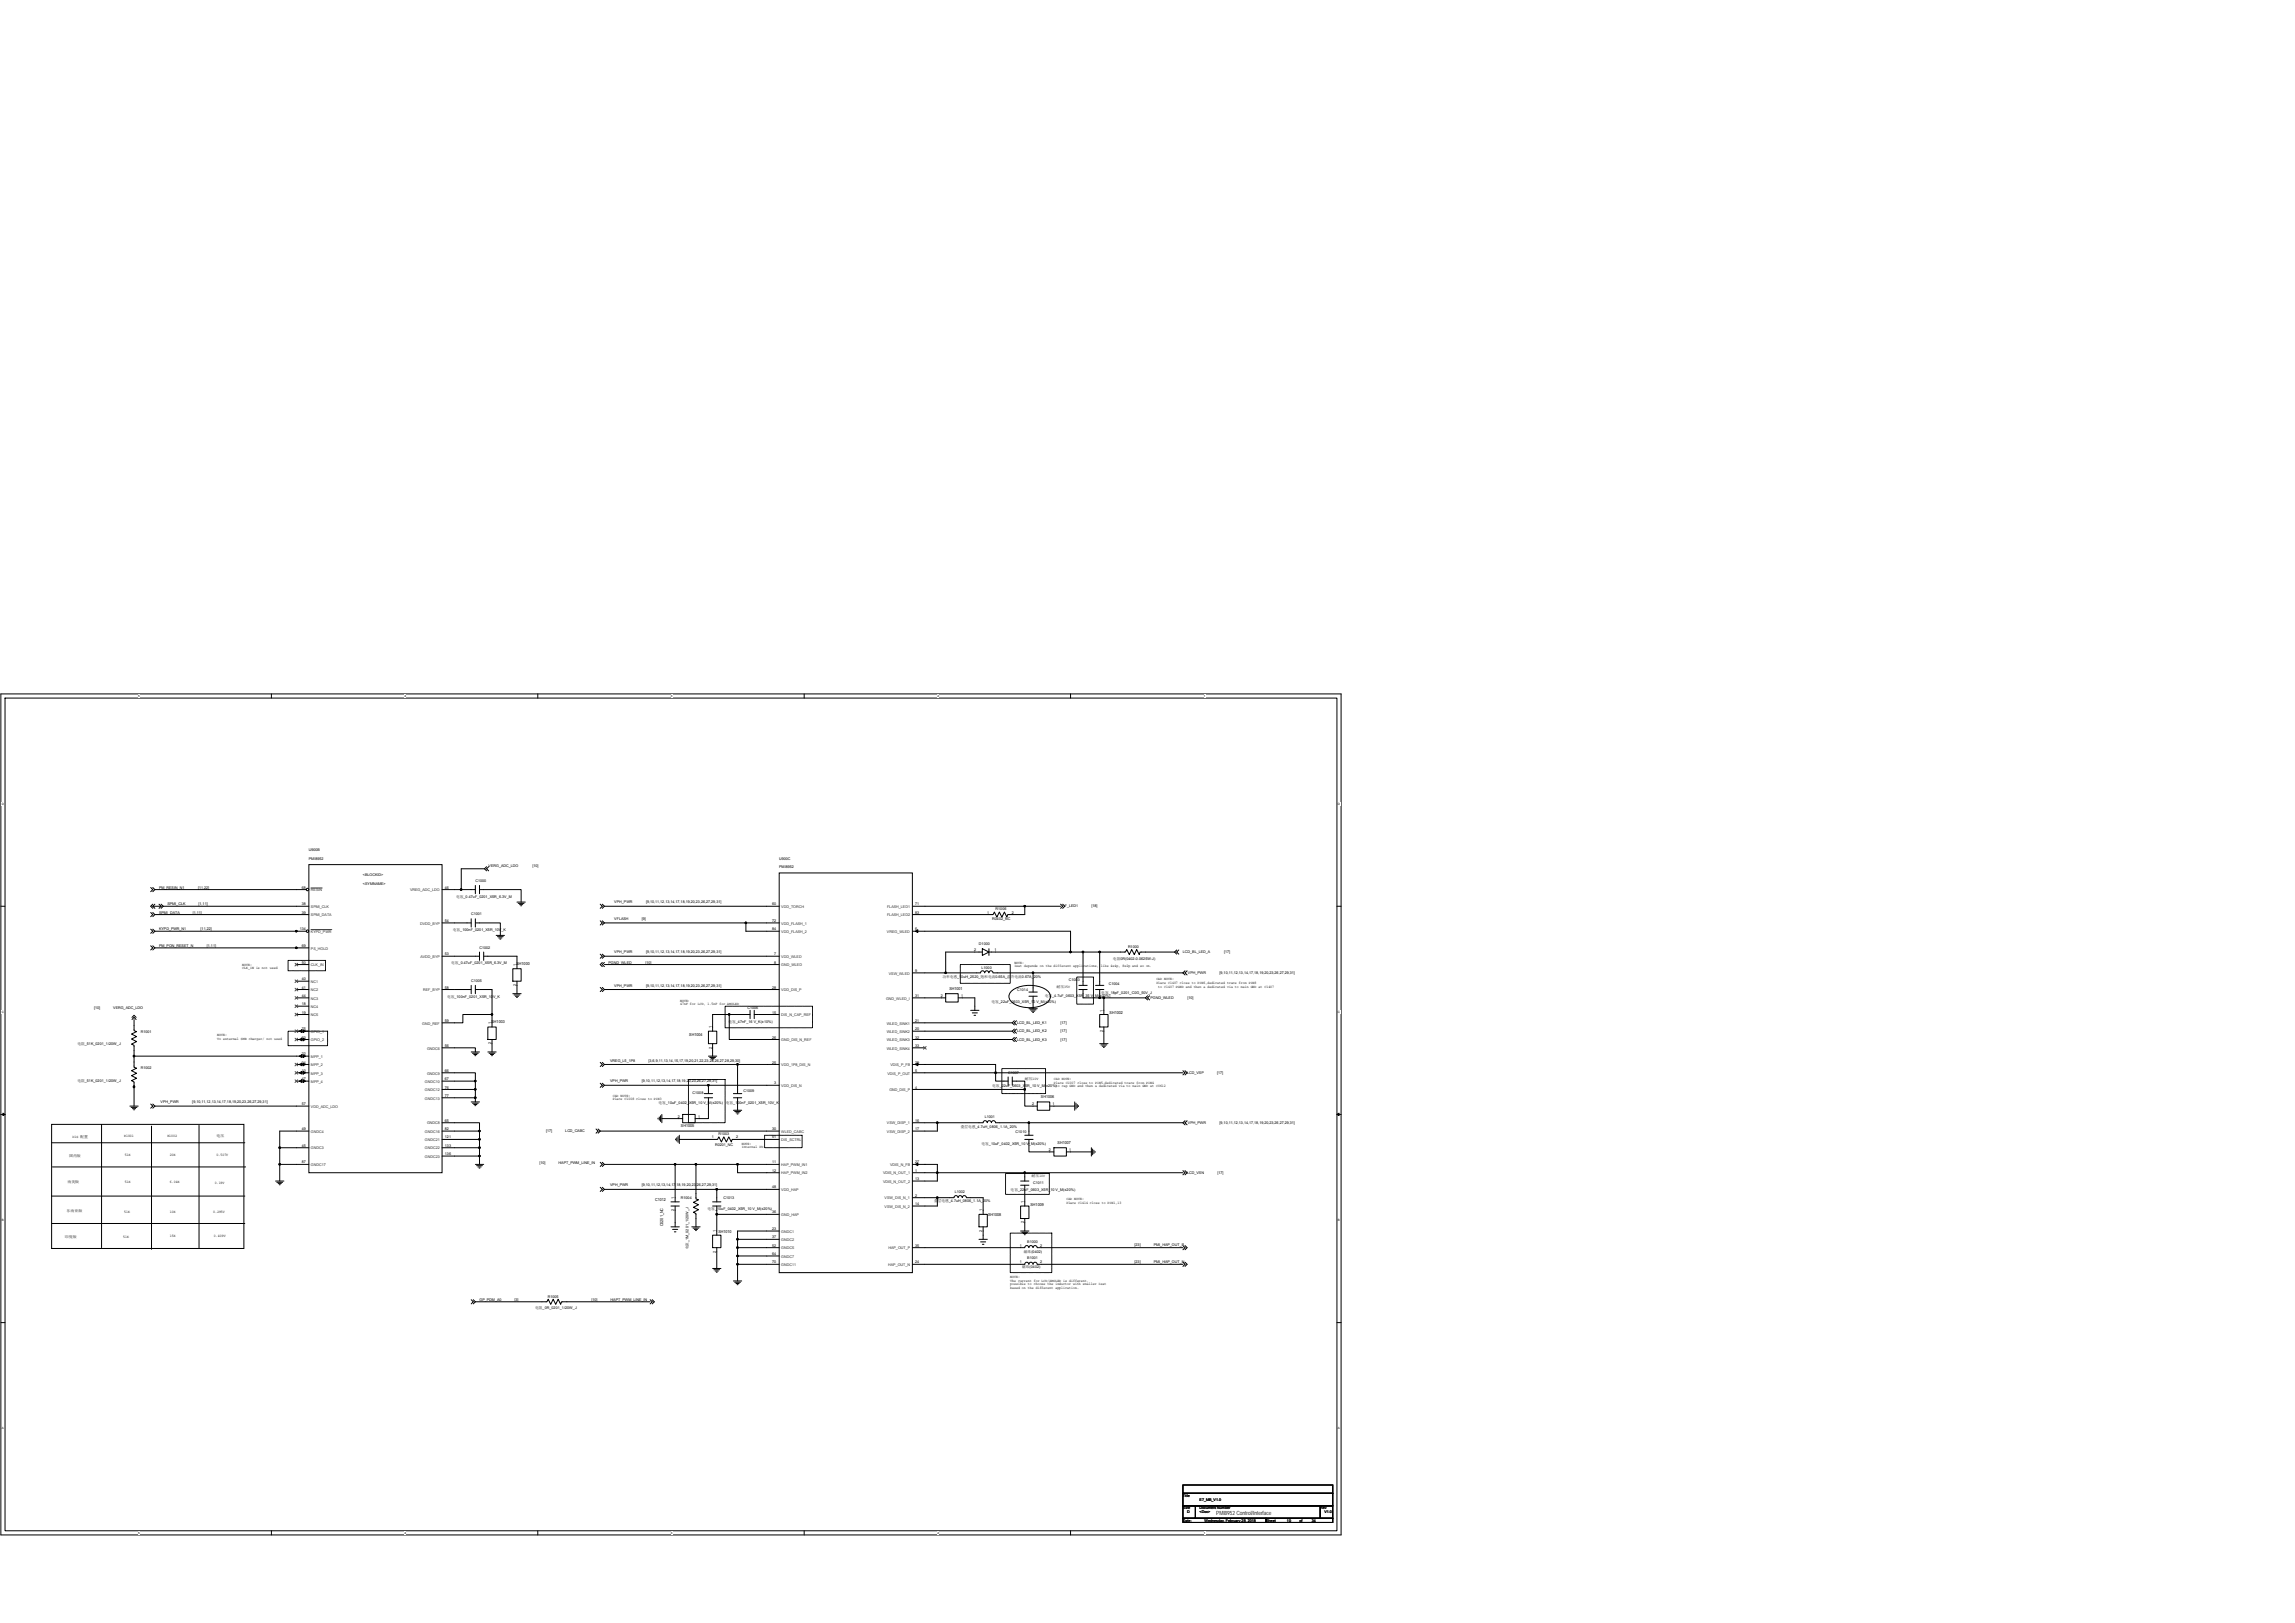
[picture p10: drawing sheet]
<svg xmlns="http://www.w3.org/2000/svg" width="420mm" height="297mm" viewBox="0 0 420 297" stroke-linecap="round" stroke-linejoin="round" font-family="sans-serif">
<defs><g id="words">
<text font-size="1.1" x="222.7" y="277.3">PMI8952 Control/Interface</text>
<g font-size=".7">
<text x="56.5" y="155.8">U900B</text>
<text x="56.5" y="157.3">PMI8952</text>
<text x="66.5" y="161.9">&lt;SYMNAME&gt;</text>
<text x="66.5" y="160.4">&lt;BLOCKID&gt;</text>
<text x="87" y="161.4">C1000</text>
<text x="89.5" y="158.7">VERG_ADC_LDO</text>
<text x="97.5" y="158.7">[10]</text>
<text x="142.7" y="157.3">U900C</text>
<text x="142.7" y="158.9">PMI8952</text>
<text x="29.1" y="162.7">PM_RESIN_N1</text>
<text x="29.1" y="167.2">SPMI_DATA</text>
<text x="30.6" y="165.7">SPMI_CLK</text>
<text x="35.3" y="167.2">[1,11]</text>
<text x="36.3" y="162.7">[11,22]</text>
<text x="36.4" y="165.7">[1,11]</text>
<text x="55.3" y="162.6">68</text>
<text x="55.3" y="167.2">39</text>
<text x="55.3" y="165.7">38</text>
<text x="81.5" y="162.6">46</text>
<text x="83.5" y="164.3">电容_0.47uF_0201_X5R_6.3V_M</text>
<text x="86.3" y="167.5">C1001</text>
<text x="112.5" y="165.3">VPH_PWR</text>
<text x="118.3" y="165.3">[9,10,11,12,13,14,17,18,19,20,23,26,27,29,31]</text>
<text x="141.4" y="165.7">60</text>
<text x="167.6" y="167.2">83</text>
<text x="167.6" y="165.7">71</text>
<text x="180.8" y="167.2">1</text>
<text x="182.3" y="166.5">R1006</text>
<text x="185.2" y="167.2">2</text>
<text x="194.9" y="166">F_LED1</text>
<text x="199.8" y="166">[18]</text>
<text x="29.1" y="173.3">PM_PON_RESET_N</text>
<text x="29.1" y="170.3">KYPD_PWR_N1</text>
<text x="36.7" y="170.3">[11,22]</text>
<text x="37.9" y="173.3">[1,11]</text>
<text x="54.9" y="170.3">134</text>
<text x="55.3" y="173.3">69</text>
<text x="81.5" y="168.7">54</text>
<text x="82.9" y="170.4">电容_100nF_0201_X5R_10V_K</text>
<text x="87.8" y="173.6">C1002</text>
<text x="112.5" y="168.4">VFLASH</text>
<text x="117.5" y="168.4">[9]</text>
<text x="141.4" y="170.3">84</text>
<text x="141.4" y="168.7">72</text>
<text x="167.6" y="170.3">6</text>
<text x="179.2" y="172.9">D1000</text>
<text x="181.7" y="168.5">R0402_NC</text>
<text x="206.5" y="173.5">R1000</text>
<text x="44.4" y="176.7">NOTE:</text>
<text x="44.4" y="177.4">CLK_IN is not used</text>
<text x="55.3" y="179.4">40</text>
<text x="55.3" y="176.4">50</text>
<text x="81.5" y="174.8">53</text>
<text x="82.6" y="176.4">电容_0.47uF_0201_X5R_6.3V_M</text>
<text x="86.3" y="179.7">C1005</text>
<text x="94.5" y="176.8" transform="rotate(-90 94.5 176.8)">1</text>
<text x="94.6" y="176.6">SH1000</text>
<text x="111.4" y="176.4">PGND_WLED</text>
<text x="112.5" y="174.5">VPH_PWR</text>
<text x="118.2" y="176.4">[10]</text>
<text x="118.3" y="174.5">[9,10,11,12,13,14,17,18,19,20,23,26,27,29,31]</text>
<text x="141.7" y="176.4">8</text>
<text x="141.7" y="174.8">7</text>
<text x="167.6" y="177.9">9</text>
<text x="172.5" y="179">功率电感_10uH_2520_饱和电流0.65A_温升电流0.67A_20%</text>
<text x="178.3" y="174.1">2</text>
<text x="179.7" y="177.3">L1000</text>
<text x="182" y="174.1">1</text>
<text x="185.7" y="176.3">NOTE:</text>
<text x="185.7" y="177">Isat depends on the different applications, like 4s4p, 8s2p and so on.</text>
<text x="195.7" y="179.6">C1003</text>
<text x="203.8" y="175.6">电阻0R(0402-0.0625W-J)</text>
<text x="211.7" y="179.4">CAD NOTE:</text>
<text x="216.6" y="174.4">LCD_BL_LED_A</text>
<text x="217.5" y="178.3">VPH_PWR</text>
<text x="223.3" y="178.3">[9,10,11,12,13,14,17,18,19,20,23,26,27,29,31]</text>
<text x="224.1" y="174.4">[17]</text>
<text x="17.2" y="184.6">[10]</text>
<text x="20.7" y="184.6">VERG_ADC_LDO</text>
<text x="55.3" y="185.5">19</text>
<text x="55.3" y="184">18</text>
<text x="55.3" y="182.5">44</text>
<text x="55.3" y="180.9">41</text>
<text x="81.5" y="180.9">58</text>
<text x="81.8" y="182.6">电容_100nF_0201_X5R_10V_K</text>
<text x="94.5" y="180.5" transform="rotate(-90 94.5 180.5)">2</text>
<text x="112.5" y="180.6">VPH_PWR</text>
<text x="118.3" y="180.6">[9,10,11,12,13,14,17,18,19,20,23,26,27,29,31]</text>
<text x="124.5" y="183.3">NOTE:</text>
<text x="124.5" y="184">47nF for LCD, 1.5nF for AMOLED</text>
<text x="136.9" y="184.6">C1006</text>
<text x="141.4" y="185.5">15</text>
<text x="141.4" y="180.9">28</text>
<text x="167.6" y="182.5">31</text>
<text x="172.2" y="182.5">2</text>
<text x="173.8" y="181.2">SH1001</text>
<text x="175.9" y="182.5">1</text>
<text x="181.5" y="183.5">电容_22uF_0603_X5R_10 V_M(±20%)</text>
<text x="186.2" y="181.4">C1014</text>
<text x="191.3" y="182.5">电容_4.7uF_0603_X5R_35 V_M(±20%)</text>
<text x="193.4" y="180.8">耐压35V</text>
<text x="201.6" y="181.9">电容_18pF_0201_C0G_50V_J</text>
<text x="201.9" y="185.1" transform="rotate(-90 201.9 185.1)">1</text>
<text x="203" y="180.2">C1004</text>
<text x="203.1" y="185.6">SH1002</text>
<text x="210.6" y="182.9">PGND_WLED</text>
<text x="211.7" y="180.1">Place C1407 close to PIN6,dedicated trace from PIN8</text>
<text x="212.1" y="180.7">to C1407 PGND and then a dedicated via to main GND at C1407</text>
<text x="217.4" y="182.9">[10]</text>
<text x="14.2" y="191.3">电阻_51K_0201_1/20W_J</text>
<text x="25.8" y="189">R1001</text>
<text x="39.8" y="189.7">NOTE:</text>
<text x="39.8" y="190.4">To external SMB charger/ not used</text>
<text x="55.3" y="190.1">63</text>
<text x="55.3" y="188.6">75</text>
<text x="81.5" y="187">59</text>
<text x="81.5" y="191.6">56</text>
<text x="89.9" y="191.2" transform="rotate(-90 89.9 191.2)">2</text>
<text x="89.9" y="187.4" transform="rotate(-90 89.9 187.4)">1</text>
<text x="90" y="187.3">SH1003</text>
<text x="126.2" y="189.7">SH1004</text>
<text x="130.3" y="191.9" transform="rotate(-90 130.3 191.9)">2</text>
<text x="130.3" y="188.2" transform="rotate(-90 130.3 188.2)">1</text>
<text x="133.4" y="187.2">电容_47nF_16 V_K(±10%)</text>
<text x="141.4" y="190.1">26</text>
<text x="167.6" y="191.6">33</text>
<text x="167.6" y="190.1">32</text>
<text x="167.6" y="188.6">20</text>
<text x="167.6" y="187">21</text>
<text x="186.2" y="187.4">LCD_BL_LED_K1</text>
<text x="186.2" y="189">LCD_BL_LED_K2</text>
<text x="186.2" y="190.5">LCD_BL_LED_K3</text>
<text x="194.2" y="187.4">[17]</text>
<text x="194.2" y="189">[17]</text>
<text x="194.2" y="190.5">[17]</text>
<text x="201.9" y="188.9" transform="rotate(-90 201.9 188.9)">2</text>
<text x="25.8" y="195.7">R1002</text>
<text x="55.3" y="197.7">47</text>
<text x="55.3" y="196.2">10</text>
<text x="55.3" y="193.1">22</text>
<text x="55.3" y="194.6">34</text>
<text x="81.5" y="197.7">67</text>
<text x="81.5" y="196.2">66</text>
<text x="111.7" y="194.3">VREG_L5_1P8</text>
<text x="118.7" y="194.3">[3,6,9,11,13,14,15,17,19,20,21,22,23,24,26,27,28,29,30]</text>
<text x="141.4" y="194.6">25</text>
<text x="167.6" y="196.2">5</text>
<text x="167.6" y="194.6">29</text>
<text x="184.6" y="196.5">C1007</text>
<text x="187.6" y="197.7">耐压10V</text>
<text x="192.9" y="197.7">CAD NOTE:</text>
<text x="217.3" y="196.5">LCD_VSP</text>
<text x="222.8" y="196.5">[17]</text>
<text x="14.2" y="198">电阻_51K_0201_1/20W_J</text>
<text x="29.4" y="201.9">VPH_PWR</text>
<text x="35.2" y="201.9">[9,10,11,12,13,14,17,18,19,20,23,26,27,29,31]</text>
<text x="55.3" y="202.3">57</text>
<text x="81.5" y="200.7">77</text>
<text x="81.5" y="199.2">76</text>
<text x="111.7" y="198.1">VPH_PWR</text>
<text x="112.2" y="200.7">CAD NOTE:</text>
<text x="112.2" y="201.4">Place C1008 close to PIN3</text>
<text x="117.5" y="198.1">[9,10,11,12,13,14,17,18,19,20,23,26,27,29,31]</text>
<text x="120.6" y="202">电容_10uF_0402_X5R_10 V_M(±20%)</text>
<text x="126.8" y="200.2">C1008</text>
<text x="132.9" y="202">电容_100nF_0201_X5R_10V_K</text>
<text x="136.1" y="199.9">C1009</text>
<text x="141.7" y="198.5">3</text>
<text x="167.6" y="199.2">4</text>
<text x="181.7" y="198.9">电容_22uF_0603_X5R_10 V_M(±20%)to cap GND and then a dedicated via to main GND at C0612</text>
<text x="189" y="202.3">2</text>
<text x="190.6" y="201">SH1006</text>
<text x="192.7" y="202.3">1</text>
<text x="192.9" y="198.4">Place C1007 close to PIN5,dedicated trace from PIN4</text>
<text x="13.3" y="208.3">D1S 配置</text>
<text x="22.7" y="208">R1001</text>
<text x="30.6" y="208">R1002</text>
<text x="39.6" y="208">电压</text>
<text x="55.3" y="209.9">45</text>
<text x="55.3" y="206.8">49</text>
<text x="81.5" y="209.9">133</text>
<text x="81.5" y="208.4">121</text>
<text x="81.5" y="206.8">82</text>
<text x="81.5" y="205.3">65</text>
<text x="100" y="207.2">[17]</text>
<text x="103.5" y="207.2">LCD_CABC</text>
<text x="124.1" y="204.6">2</text>
<text x="124.7" y="206.3">SH1005</text>
<text x="127.8" y="204.6">1</text>
<text x="130.3" y="208.4">1</text>
<text x="130.9" y="209.8">R0201_NC</text>
<text x="131.5" y="207.8">R1003</text>
<text x="134.8" y="208.4">2</text>
<text x="135.8" y="209.5">NOTE:</text>
<text x="141.4" y="208.4">51</text>
<text x="141.4" y="206.8">30</text>
<text x="167.6" y="206.8">17</text>
<text x="167.6" y="205.3">16</text>
<text x="175.9" y="206.4">叠层电感_4.7uH_0806_1.1A_20%</text>
<text x="179.7" y="209.6">电容_10uF_0402_X5R_10 V_M(±20%)</text>
<text x="180.3" y="204.6">L1001</text>
<text x="185.9" y="207.3">C1010</text>
<text x="193.6" y="209.4">SH1007</text>
<text x="217.5" y="205.7">VPH_PWR</text>
<text x="223.3" y="205.7">[9,10,11,12,13,14,17,18,19,20,23,26,27,29,31]</text>
<text x="12.6" y="211.7">国内版</text>
<text x="22.9" y="211.5">51K</text>
<text x="31.1" y="211.5">20K</text>
<text x="39.6" y="211.5">0.507V</text>
<text x="55.3" y="212.9">87</text>
<text x="81.5" y="211.4">136</text>
<text x="98.8" y="213">[10]</text>
<text x="102.3" y="213">HAPT_PWM_LINE_IN</text>
<text x="135.8" y="210.2">Internal PD</text>
<text x="141.4" y="214.5">12</text>
<text x="141.4" y="212.9">11</text>
<text x="167.6" y="216">13</text>
<text x="167.6" y="214.5">1</text>
<text x="167.6" y="212.9">27</text>
<text x="188.8" y="215.5">耐压10V</text>
<text x="192" y="210.7">2</text>
<text x="195.8" y="210.7">1</text>
<text x="217.3" y="214.8">LCD_VSN</text>
<text x="222.9" y="214.8">[17]</text>
<text x="12.2" y="221.8">东南亚版</text>
<text x="12.4" y="216.4">南美版</text>
<text x="22.7" y="221.9">51K</text>
<text x="22.9" y="216.6">51K</text>
<text x="31.1" y="216.6">6.04K</text>
<text x="31.1" y="221.9">10K</text>
<text x="39.3" y="216.7">0.19V</text>
<text x="111.7" y="217.1">VPH_PWR</text>
<text x="117.5" y="217.1">[9,10,11,12,13,14,17,18,19,20,23,26,27,29,31]</text>
<text x="119.9" y="219.9">C1012</text>
<text x="123.4" y="221.6" transform="rotate(-90 123.4 221.6)">2</text>
<text x="123.4" y="219.4" transform="rotate(-90 123.4 219.4)">1</text>
<text x="124.7" y="219.4">R1004</text>
<text x="129.5" y="221.5">电容_10uF_0402_X5R_10 V_M(±20%)</text>
<text x="132.4" y="219.4">C1013</text>
<text x="141.4" y="217.5">48</text>
<text x="167.6" y="220.6">14</text>
<text x="167.6" y="219">2</text>
<text x="171" y="220">叠层电感_4.7uH_0806_1.1A_20%</text>
<text x="174.8" y="218.3">L1002</text>
<text x="179.8" y="221.7" transform="rotate(-90 179.8 221.7)">1</text>
<text x="185" y="218">电容_22uF_0603_X5R_10 V_M(±20%)</text>
<text x="187.4" y="220.2" transform="rotate(-90 187.4 220.2)">1</text>
<text x="188.7" y="220.8">SH1009</text>
<text x="189.1" y="216.6">C1011</text>
<text x="195.2" y="219.6">CAD NOTE:</text>
<text x="195.2" y="220.3">Place C1414 close to PIN1,13</text>
<text x="11.9" y="226.6">印度版</text>
<text x="22.6" y="226.6">51K</text>
<text x="31.1" y="226.5">15K</text>
<text x="39" y="222.1">0.295V</text>
<text x="39.2" y="226.5">0.409V</text>
<text x="121.4" y="224.5" transform="rotate(-90 121.4 224.5)">C0201_NC</text>
<text x="131.1" y="225.5" transform="rotate(-90 131.1 225.5)">1</text>
<text x="131.5" y="225.7">SH1010</text>
<text x="141.4" y="225.1">23</text>
<text x="141.4" y="222.1">36</text>
<text x="141.4" y="226.7">37</text>
<text x="179.8" y="225.4" transform="rotate(-90 179.8 225.4)">2</text>
<text x="180.9" y="222.5">SH1008</text>
<text x="187.4" y="223.9" transform="rotate(-90 187.4 223.9)">2</text>
<text x="188.1" y="227.4">B1000</text>
<text x="126.1" y="228.6" transform="rotate(-90 126.1 228.6)">电阻_1M_0201_1/20W_J</text>
<text x="131.1" y="229.3" transform="rotate(-90 131.1 229.3)">2</text>
<text x="141.4" y="228.2">52</text>
<text x="141.4" y="229.7">64</text>
<text x="141.4" y="231.2">70</text>
<text x="167.6" y="231.2">24</text>
<text x="167.6" y="228.2">35</text>
<text x="184.9" y="233.9">NOTE:</text>
<text x="186.7" y="231.2">1</text>
<text x="186.7" y="228.2">1</text>
<text x="187.1" y="232.2">磁珠(0402)</text>
<text x="187.5" y="229.3">磁珠(0402)</text>
<text x="188.1" y="230.5">B1001</text>
<text x="190.4" y="231.2">2</text>
<text x="190.4" y="228.2">2</text>
<text x="207.7" y="231.2">[23]</text>
<text x="207.7" y="228.1">[23]</text>
<text x="211.2" y="231.2">PMI_HAP_OUT_N</text>
<text x="211.2" y="228.1">PMI_HAP_OUT_P</text>
<text x="87.8" y="238.1">GP_PDM_A0</text>
<text x="94.2" y="238.1">[3]</text>
<text x="98" y="239.5">电阻_0R_0201_1/20W_J</text>
<text x="100.3" y="237.5">R1005</text>
<text x="108.3" y="238">[10]</text>
<text x="111.8" y="238">HAPT_PWM_LINE_IN</text>
<text x="184.9" y="234.5">The current for LCD/AMOLED is different,</text>
<text x="184.9" y="235.2">possible to choose the inductor with smaller Isat</text>
<text x="184.9" y="235.9">based on the different application.</text>
<text x="216.6" y="273.9">Title</text>
<text x="219.6" y="274.7">E7_MB_V1.0</text>
<text x="216.6" y="276.2">Size</text>
<text x="216.6" y="278.5">Date:</text>
<text x="217.3" y="277">D</text>
<text x="219.6" y="276.2">Document Number</text>
<text x="219.6" y="277">&lt;Doc&gt;</text>
<text x="220.5" y="278.5">Wednesday, February 28, 2018</text>
<text x="231.8" y="278.5">Sheet</text>
<text x="235.6" y="278.5">10</text>
<text x="237.9" y="278.5">of</text>
<text x="240.2" y="278.5">34</text>
<text x="241.7" y="276.2">Rev</text>
<text x="242.5" y="277">V1.0</text>
</g>
<g font-size=".7" fill="#333">
<text x="56.9" y="167.7">SPMI_DATA</text>
<text x="56.9" y="166.2">SPMI_CLK</text>
<text x="56.9" y="163.1">RESIN</text>
<text x="75.1" y="163.1">VREG_ADC_LDO</text>
<text x="143" y="166.2">VDD_TORCH</text>
<text x="162.4" y="167.7">FLASH_LED2</text>
<text x="162.4" y="166.2">FLASH_LED1</text>
<text x="56.9" y="173.8">PS_HOLD</text>
<text x="56.9" y="170.8">KYPD_PWR</text>
<text x="76.9" y="169.2">DVDD_BYP</text>
<text x="143" y="170.8">VDD_FLASH_2</text>
<text x="143" y="169.2">VDD_FLASH_1</text>
<text x="162.4" y="170.8">VREG_WLED</text>
<text x="56.9" y="179.9">NC1</text>
<text x="56.9" y="176.8">CLK_IN</text>
<text x="77" y="175.3">AVDD_BYP</text>
<text x="143" y="176.8">GND_WLED</text>
<text x="143" y="175.3">VDD_WLED</text>
<text x="162.7" y="178.4">VSW_WLED</text>
<text x="56.9" y="186">NC5</text>
<text x="56.9" y="184.5">NC4</text>
<text x="56.9" y="182.9">NC3</text>
<text x="56.9" y="181.4">NC2</text>
<text x="77.5" y="181.4">REF_BYP</text>
<text x="143" y="186">DIS_N_CAP_REF</text>
<text x="143" y="181.4">VDD_DIS_P</text>
<text x="162.2" y="182.9">GND_WLED_I</text>
<text x="56.9" y="190.6">GPIO_2</text>
<text x="56.9" y="189">GPIO_1</text>
<text x="77.3" y="187.5">GND_REF</text>
<text x="143" y="190.6">GND_DIS_N_REF</text>
<text x="162.3" y="190.6">WLED_SINK3</text>
<text x="162.3" y="189">WLED_SINK2</text>
<text x="162.3" y="187.5">WLED_SINK1</text>
<text x="56.9" y="196.7">MPP_3</text>
<text x="56.9" y="193.6">MPP_1</text>
<text x="56.9" y="195.1">MPP_2</text>
<text x="78.2" y="192.1">GNDC6</text>
<text x="78.2" y="196.7">GNDC9</text>
<text x="143" y="195.1">VDD_1P8_DIS_N</text>
<text x="162.3" y="192.1">WLED_SINK4</text>
<text x="162.5" y="196.7">VDIS_P_OUT</text>
<text x="163" y="195.1">VDIS_P_FB</text>
<text x="56.9" y="202.8">VDD_ADC_LDO</text>
<text x="56.9" y="198.2">MPP_4</text>
<text x="77.8" y="201.2">GNDC13</text>
<text x="77.8" y="199.7">GNDC12</text>
<text x="77.8" y="198.2">GNDC10</text>
<text x="143" y="198.9">VDD_DIS_N</text>
<text x="162.8" y="199.7">GND_DIS_P</text>
<text x="56.9" y="207.3">GNDC4</text>
<text x="77.8" y="208.9">GNDC21</text>
<text x="77.8" y="207.3">GNDC16</text>
<text x="78.2" y="205.8">GNDC8</text>
<text x="143" y="208.9">DIS_SCTRL</text>
<text x="143" y="207.3">WLED_CABC</text>
<text x="162.4" y="207.3">VSW_DISP_2</text>
<text x="162.4" y="205.8">VSW_DISP_1</text>
<text x="56.9" y="213.4">GNDC17</text>
<text x="56.9" y="210.4">GNDC3</text>
<text x="77.8" y="211.9">GNDC23</text>
<text x="77.8" y="210.4">GNDC22</text>
<text x="143" y="214.9">HAP_PWM_IN2</text>
<text x="143" y="213.4">HAP_PWM_IN1</text>
<text x="161.7" y="214.9">VDIS_N_OUT_1</text>
<text x="163" y="213.4">VDIS_N_FB</text>
<text x="143" y="218">VDD_HAP</text>
<text x="161.7" y="216.5">VDIS_N_OUT_2</text>
<text x="162" y="221">VSW_DIS_N_2</text>
<text x="162" y="219.5">VSW_DIS_N_1</text>
<text x="143" y="225.6">GNDC1</text>
<text x="143" y="222.6">GND_HAP</text>
<text x="143" y="227.1">GNDC2</text>
<text x="143" y="228.7">GNDC5</text>
<text x="143" y="230.2">GNDC7</text>
<text x="143" y="231.7">GNDC11</text>
<text x="162.6" y="231.7">HAP_OUT_N</text>
<text x="162.7" y="228.7">HAP_OUT_P</text>
</g>
<g font-size=".5">
<text x="25.3" y="127.6">5</text>
<text x="74.1" y="127.6">4</text>
<text x="122.8" y="127.6">3</text>
<text x="171.6" y="127.6">2</text>
<text x="220.4" y="127.6">1</text>
<text x=".3" y="147.3">D</text>
<text x="245" y="147.3">D</text>
<text x=".3" y="185.4">C</text>
<text x="245" y="185.4">C</text>
<text x=".3" y="223.5">B</text>
<text x="245" y="223.5">B</text>
<text x=".3" y="261.6">A</text>
<text x="245" y="261.6">A</text>
<text x="25.3" y="280.7">5</text>
<text x="74.1" y="280.7">4</text>
<text x="122.8" y="280.7">3</text>
<text x="171.6" y="280.7">2</text>
<text x="220.4" y="280.7">1</text>
</g>
</g></defs>
<path d="M.2 127h245.3v153.9h-245.3zM.9 127.8h243.9v152.4h-243.9z" fill="none" stroke="#000" stroke-width=".18"/>
<g fill="#fff">
<path d="M25.3 127.1h.3v.6h-.3z"/>
<path d="M25.3 280.2h.3v.6h-.3z"/>
</g>
<path d="M49.7 127v.8M49.7 280.2v.7" fill="none" stroke="#000" stroke-width=".18"/>
<g fill="#fff">
<path d="M74.1 127.1h.3v.6h-.3z"/>
<path d="M74.1 280.2h.3v.6h-.3z"/>
</g>
<path d="M98.5 127v.8M98.5 280.2v.7" fill="none" stroke="#000" stroke-width=".18"/>
<g fill="#fff">
<path d="M122.8 127.1h.3v.6h-.3z"/>
<path d="M122.8 280.2h.3v.6h-.3z"/>
</g>
<path d="M147.2 127v.8M147.2 280.2v.7" fill="none" stroke="#000" stroke-width=".18"/>
<g fill="#fff">
<path d="M171.6 127.1h.3v.6h-.3z"/>
<path d="M171.6 280.2h.3v.6h-.3z"/>
</g>
<path d="M196 127v.8M196 280.2v.7" fill="none" stroke="#000" stroke-width=".18"/>
<g fill="#fff">
<path d="M220.4 127.1h.3v.6h-.3z"/>
<path d="M220.4 280.2h.3v.6h-.3z"/>
<path d="M.3 146.8h.4v.6h-.4z"/>
<path d="M245 146.8h.3v.6h-.3z"/>
<path d="M.3 184.9h.4v.6h-.4z"/>
<path d="M245 184.9h.3v.6h-.3z"/>
</g>
<path d="M.2 165.9h.7M244.8 165.9h.7" fill="none" stroke="#000" stroke-width=".18"/>
<g fill="#fff">
<path d="M.3 223h.4v.6h-.4z"/>
<path d="M245 223h.3v.6h-.3z"/>
</g>
<path d="M.2 204h.7M244.8 204h.7" fill="none" stroke="#000" stroke-width=".18"/>
<path d="M.5 203.7l.4 .3-.4 .2zM244.8 204l.3-.3v.5z" fill="#000" stroke="#000" stroke-width=".18"/>
<g fill="#fff">
<path d="M.3 261.1h.4v.6h-.4z"/>
<path d="M245 261.1h.3v.6h-.3z"/>
</g>
<g fill="none" stroke="#000" stroke-width=".18">
<path d="M56.5 158.2h24.4v56.4h-24.4zM89.1 158.6l-.4 .4 .4 .4M89.5 158.6l-.4 .4 .4 .4M27.6 173.1l.4 .4-.4 .4M27.6 162.4l.4 .4-.4 .4M27.6 167l.4 .4-.4 .4M27.6 170.1l.4 .3-.4 .4M28 173.1l.4 .4-.4 .4M28 165.5l-.4 .4 .4 .3M28 165.9l.4 .3M28 165.9h1.5M28 162.4l.4 .4-.4 .4"/>
<path d="M28 167l.4 .4-.4 .4M28 170.1l.4 .3-.4 .4M28.4 165.5l-.4 .4M29.1 165.5l.4 .4M29.5 165.9l-.4 .3M29.5 165.5l.4 .4-.4 .3M52.7 175.8h6.9v1.9h-6.9zM54.3 179.6h2.2M54.3 176.5h2.2M54.3 173.5h2.2M80.9 162.8h2.3M80.9 175h2.3"/>
<path d="M80.9 168.9h2.3M90.8 171.2h1.6M91.1 171.4h1M91.3 171.7h.6M91.5 171.9h.2M94.6 165.1h1.6M94.9 165.3h1M95.1 165.6h.6M95.3 165.8h.2M109.9 165.5l.4 .4-.4 .3M109.9 168.5l.4 .4-.4 .4M109.9 174.6l.4 .4-.4 .4"/>
<path d="M110.3 176.1l-.4 .4 .4 .4M110.3 165.5l.3 .4-.3 .3M110.3 168.5l.3 .4-.3 .4M110.3 174.6l.3 .4-.3 .4M110.6 176.1l-.3 .4 .3 .4M175.8 176.5h9.1v3.5h-9.1zM194.2 165.5l.4 .4-.4 .3M194.6 165.5l.3 .4-.3 .3M197.1 178.8h3.1v5h-3.1zM215.4 173.9l-.4 .3 .4 .4M215.8 173.9l-.4 .3 .4 .4M216.9 177.7l-.3 .4 .3 .3"/>
<path d="M217.3 177.7l-.4 .4 .4 .3M24.2 186.2l.3-.4 .4 .4M24.2 186.6l.3-.4 .4 .4M52.7 188.7h7.3v2.7h-7.3zM54.3 197.9h2.2M54.3 196.3h2.2M54.3 193.3h2.2M54.3 190.2h2.2M54.3 188.7h2.2M54.3 185.7h2.2M54.3 184.1h2.2M54.3 182.6h2.2"/>
<path d="M54.3 181.1h2.2M54.8 188.7l.5-.2v.5zM54.8 190.2l.5-.2v.5zM54.8 193.3l.5-.2v.4zM54.8 194.8l.5-.2v.5zM54.8 196.3l.5-.2v.5zM54.8 197.9l.5-.3v.5zM55.5 188.5l.4 .2-.4 .3zM55.5 190l.4 .2-.4 .3zM55.5 193.1l.4 .2-.4 .2zM55.5 194.6l.4 .2-.4 .3zM55.5 196.1l.4 .2-.4 .3z"/>
<path d="M55.5 197.6l.4 .3-.4 .2zM80.9 191.8h2.3M80.9 199.4h2.3M80.9 197.9h2.3M80.9 196.3h2.3M80.9 187.2h2.3M80.9 181.1h2.3M86.3 192.5h1.5M86.5 192.8h1.1M86.7 193h.6M86.9 193.2h.2M89.3 192.5h1.5"/>
<path d="M89.5 192.8h1.1M89.8 193h.6M90 193.2h.2M93.9 181.9h1.5M94.1 182.1h1.1M94.3 182.3h.6M94.6 182.5h.1M109.9 180.7l.4 .4-.4 .4M109.9 194.4l.4 .4-.4 .4M109.9 198.2l.4 .4-.4 .4M110.3 180.7l.3 .4-.3 .4M110.3 194.4l.3 .4-.3 .4"/>
<path d="M110.3 198.2l.3 .4-.3 .4M126 197.6h6.7v7.9h-6.7zM129.7 193.3h1.5M129.9 193.5h1.1M130.2 193.8h.6M130.4 194h.1M132.7 184.1h16v4h-16zM177.7 184.9h1.5M178 185.4h.9M178.3 185.8h.3M178.5 184.1v.8M183.4 195.6h8v4.6h-8z"/>
<path d="M185.1 181.5a5.7 5.7 0 0 1 6.8 0 1.33 1.33 0 0 1-.4 2.2 5.8 5.8 0 0 1-6.4-.4 1.23 1.23 0 0 1 0-1.8zM185.7 186.8l-.4 .4 .4 .4M185.7 188.3l-.4 .4 .4 .4M185.7 189.9l-.4 .3 .4 .4M186.1 186.8l-.4 .4 .4 .4M186.1 188.3l-.4 .4 .4 .4M186.1 189.9l-.4 .3 .4 .4M188.4 184.6h1.5M188.6 184.8h1.1M188.8 185.1h.6M189 185.3h.2M201.3 191h1.5"/>
<path d="M201.6 191.2h1M201.8 191.5h.6M202 191.7h.2M210.1 182.2l-.4 .4 .4 .4M210.5 182.2l-.4 .4 .4 .4M216.6 196l.3 .3-.3 .4M216.9 196l.4 .3-.4 .4M9.5 218.9h35.3M9.5 209.1h35.3M9.5 205.8h35.2v22.7h-35.2zM9.6 213.6h35.4M18.6 205.8v22.5"/>
<path d="M23.8 202.4h1.5M24 202.7h1.1M24.2 202.9h.6M24.5 203.1h.1M27.6 202.1l.4 .3-.4 .4M27.7 206.1v22.5M28 202.1l.4 .3-.4 .4M36.4 206v22.5M50.5 216.2h1.5M50.7 216.4h1M50.9 216.6h.6M51.1 216.8h.2"/>
<path d="M54.3 213.1h2.2M54.3 210.1h2.2M54.3 207h2.2M54.3 202.4h2.2M80.9 200.9h2.3M80.9 211.6h2.3M80.9 210.1h2.3M80.9 208.5h2.3M80.9 207h2.3M80.9 205.5h2.3M86.3 201.7h1.5M86.5 201.9h1.1"/>
<path d="M86.7 202.1h.6M86.9 202.4h.2M87 213.1h1.6M87.3 213.3h1M87.5 213.6h.6M87.7 213.8h.2M109.1 206.6l.4 .4-.4 .4M109.5 206.6l.4 .4-.4 .4M109.9 212.7l.4 .4-.4 .4M109.9 217.3l.4 .4-.4 .4M110.3 212.7l.3 .4-.3 .4M110.3 217.3l.3 .4-.3 .4"/>
<path d="M120.5 204.6v.2M120.7 204.4v.6M120.9 204.2v1.1M121.2 204v1.5M123.7 208.4v.2M123.9 208.2v.6M124.1 208v1.1M124.4 207.8v1.5M134.3 203.2h1.5M134.5 203.4h1.1M134.7 203.7h.6M134.9 203.9h.2"/>
<path d="M140 207.8h6.8v2.3h-6.8zM184.1 214.8h8v3.8h-8zM196.8 201.7v1.5M197 201.9v1.1M197.2 202.1v.6M197.4 202.4v.1M199.8 210.1v1.5M200 210.3v1M200.3 210.5v.6M200.5 210.7v.2M216.6 214.2l.3 .4-.3 .4M216.9 214.2l.4 .4-.4 .4"/>
<path d="M216.9 205.1l-.3 .4 .3 .4M217.3 205.1l-.4 .4 .4 .4M9.5 223.9h35.3M86.3 237.9l.3 .4-.3 .3M86.6 237.9l.4 .4-.4 .3M119 237.9l.4 .4-.4 .3M119.4 237.9l.4 .4-.4 .3M122.8 224.5h1.6M123.1 225h1M123.5 225.4h.3M123.6 223.8v.7M126.7 224.5h1.5"/>
<path d="M126.9 224.8h1M127.1 225h.6M127.3 225.2h.2M130.5 232.2h1.5M130.7 232.4h1.1M130.9 232.6h.6M131.1 232.8h.2M134.3 234.4h1.5M134.5 234.7h1.1M134.7 234.9h.6M134.9 235.1h.2M179.2 226.8h1.6"/>
<path d="M179.5 227.3h1M179.8 227.7h.3M180 226.1v.7M184.9 225.7h7.7v7.2h-7.7zM186.8 225.3h1.6M187.1 225.5h1M187.3 225.8h.6M187.5 226h.2M216.6 231l.3 .4-.3 .4M216.6 228l.3 .3-.3 .4M216.9 231l.4 .4-.4 .4M216.9 228l.4 .3-.4 .4"/>
<path d="M.2 242.1h.7M244.8 242.1h.7M216.6 271.8h27.4v1.5h-27.4zM216.6 273.3h27.4v2.3h-27.4zM216.6 275.6h2.3v2.3h-2.3zM216.6 277.9h15.2v.7h-15.2zM218.9 275.6h22.8v2.3h-22.8zM231.8 277.9h12.2v.7h-12.2zM241.7 275.6h2.3v2.3h-2.3z"/>
</g>
<g fill="none" stroke="#4c4c4c" stroke-width=".18">
<path d="M54 179.3l.5 .5M54 176.3l.5 .5M54.5 179.3l-.5 .5M54.5 176.3l-.5 .5M54 197.6l.5 .5M54 196.1l.5 .5M54 190l.5 .5M54 188.5l.5 .5M54 185.4l.5 .5M54 183.9l.5 .5M54 182.4l.5 .5M54 180.9l.5 .5"/>
<path d="M54.5 197.6l-.5 .5M54.5 196.1l-.5 .5M54.5 190l-.5 .5M54.5 188.5l-.5 .5M54.5 185.4l-.5 .5M54.5 183.9l-.5 .5M54.5 182.4l-.5 .5M54.5 180.9l-.5 .5"/>
</g>
<circle cx="56.3" cy="170.4" r=".22" fill="#fff" stroke="#000" stroke-width=".18"/>
<path d="M54.3 167.4h2.2M54.3 165.9h2.2M54.3 170.4h1.8" fill="none" stroke="#000" stroke-width=".18"/>
<path d="M56.9 170.1h3.8" fill="none" stroke="#333" stroke-width=".18"/>
<circle cx="56.3" cy="162.8" r=".22" fill="#fff" stroke="#000" stroke-width=".18"/>
<g fill="none" stroke="#000" stroke-width=".18">
<path d="M88.7 159h-4.3v3.8M142.7 159.8h24.3v73.1h-24.3zM28.4 162.8h27.7M28.4 167.4h25.9M28.4 173.5h26M29.9 165.9h24.4M54.4 170.4h-26M83.2 168.9h3.1M83.2 175h4.6M83.2 162.8h1.2M86.3 168.9h.1M86.3 168.1v1.6"/>
<path d="M87 168.9h4.6v2.3M87 162.8h.1M87 162.1v1.5M87 162.8h-2.6M87 168.1v1.6M87 168.9h.1M87.8 162.1v1.5M87.8 162.8h.1M87.8 162.8h7.6v2.3M87.8 175h.1M87.8 174.2v1.6M88.6 175h6v2.3"/>
<path d="M88.6 174.2v1.6M88.6 175h.1M93.9 177.3h1.5v2.3h-1.5zM94.6 179.6h.1M94.6 177.3h.1M94.6 179.6v2.3M110.6 176.5h32.1M110.6 175h32.1M110.6 165.9h32.1M110.6 168.9h26M136.6 168.9h6.1M136.6 168.9v1.5h6.1"/>
<path d="M167 167.4h14.7M167 178.1h6.1M167 170.4h29v3.8h2.3M167.6 170.4l.4-.2v.5zM173.1 178.1h6.4M179.2 174.2h.1M179.2 174.2h.6M179.2 174.2h-6.1v3.9M179.5 178.1h.1M179.5 178a.37 .37 0 0 1 .4-.3 .37 .37 0 0 1 .4 .3 .38 .38 0 0 1 .3-.3 .38 .38 0 0 1 .4 .3M179.8 173.6l1.2 .6-1.2 .7zM181 178a.37 .37 0 0 1 .4-.3 .37 .37 0 0 1 .4 .3"/>
<path d="M181 173.6v1.3M181 174.2h.5M181.5 174.2h.1M181.5 174.2h14.5M181.7 167.4h.1M181.7 167.4h.1l.2-.5 .5 1 .5-1 .4 1 .5-1 .4 1 .2-.5h.2M181.8 178.1h.1M181.8 178.1h7.3M184.7 167.4h.1M187.6 165.9v1.5h-2.9M187.6 165.9h-20.6M187.6 165.9h6.6"/>
<path d="M198.3 174.2v6.1M198.3 174.2h3M201.3 174.2h4.6M201.3 174.2v6.1M205.9 174.2h.1M205.9 174.2h.1l.3-.4 .4 .9 .5-.9 .5 .9 .4-.9 .5 .9 .1-.5h.2M208.9 174.2h.1M215 174.2h-6.1M216.6 178.1h-27.5v3.5M24.5 195.1h.1M24.5 198.2h.1M24.5 195.1v.2l.5 .2-.9 .5 .9 .4-.9 .5 .9 .4-.9 .5 .4 .2v.2"/>
<path d="M24.5 198.9v3.5M24.5 198.2v.7M24.5 191.5v3.6M24.5 188.4h.1M24.5 191.5h.1M24.5 188.4v.2l.5 .2-.9 .5 .9 .4-.9 .5 .9 .4-.9 .5 .4 .2v.2M24.5 186.6v1.8M24.5 193.3h29.8M24.5 198.6v.3M54.3 194.8h2.2M83.2 191.8h3.8v.7M83.2 196.3h3.8v1.6"/>
<path d="M83.2 199.4h3.8v1.5M83.2 187.2h1.5v-1.5h5.4v2.3M83.2 181.1h3.1M83.2 197.9h3.8M86.3 181.1h.1M86.3 180.3v1.6M87 180.3v1.6M87 181.1h.1M87 181.1h3.1v4.6M87 197.9v1.5M89.3 188h1.5v2.2h-1.5zM90.1 190.2h.1"/>
<path d="M90.1 188h.1M90.1 190.2v2.3M110.6 198.6h19.1M110.6 181.1h32.1M110.6 194.8h24.4M129.7 188.7h1.5v2.3h-1.5zM129.7 198.6h13M129.7 198.6v1.6M130.5 191h.1M130.5 188.7h.1M130.5 191v2.3M133.5 185.7v4.5h9.2"/>
<path d="M133.5 185.7h-3v3M133.5 185.7h3.8M137.3 185.7h.1M137.3 184.9v1.5M138.1 184.9v1.5M138.1 185.7h.1M138.1 185.7h4.6M142.7 194.8h-7.7v5.4M167 182.6h6.1M167 199.4h20.6M167 196.3h15.3M167 191.8h2.3"/>
<path d="M167 190.2h18.3M167 188.7h18.3M167 187.2h18.3M167 194.8h15.3v1.5M167.6 194.8l.4-.2v.5zM173.1 182.6h.1M173.1 181.9h2.3v1.5h-2.3zM175.4 182.6h3.1v1.5M175.4 182.6h.1M182.3 196.3v1.6h2.3M182.3 196.3h34.3M184.6 197.9h.1"/>
<path d="M184.6 197.1v1.5M185.3 197.1v1.5M185.3 197.9h.1M185.3 197.9h2.3v4.5h2.3M188.4 181.6h1.5M188.4 182.3h1.5M189.1 181.6h.1M189.1 182.3h.1M189.1 182.3v2.3M197.5 180.3h1.5M197.5 181.1h1.5M198.3 180.3h.1"/>
<path d="M198.3 181.1h.1M198.3 181.1v1.5h3M200.6 180.3h1.5M200.6 181.1h1.5M201.3 180.3h.1M201.3 181.1h.1M201.3 181.1v1.5M201.3 185.7h1.6v2.3h-1.6zM201.3 182.6h.8M202.1 182.6v3.1M202.1 182.6h7.6M202.1 188h.1"/>
<path d="M202.1 185.7h.1M202.1 188v3M28.4 202.4h25.9M51.2 210.1h3.1M51.2 210.1v3M54.3 213.1h-3.1v3.1M54.3 207h-3.1v3.1M83.2 200.9h3.8v.8M83.2 205.5h4.6v1.5M83.2 211.6h4.6M83.2 210.1h4.6M83.2 208.5h4.6"/>
<path d="M83.2 207h4.6M87.8 211.6v1.5M87.8 210.1v1.5M87.8 208.5v1.6M87.8 207v1.5M110.6 213.1h13M110.6 217.7h20.6M121.2 204.7h3.8M122.8 220h1.6M123.6 220h.1M124.4 208.5h6.8M125 204.7h.1"/>
<path d="M125 204h2.3v1.5h-2.3zM127.3 204.7h.1M127.4 219.2h.1M127.4 219.2v.2l.5 .2-1 .4 1 .5-1 .5 1 .4-1 .5 .5 .2v.1M127.4 213.1v6.1M127.4 213.1h7.6M127.4 213.1h-3.8v6.9M128.9 200.2h1.6M128.9 200.9h1.6M129.7 200.9v3.8h-2.4M129.7 200.2h.1M129.7 200.9h.1"/>
<path d="M130.5 220h1.5M131.2 220h.1M131.2 208.5h.1M131.2 208.5h.2l.2-.4 .5 .9 .4-.9 .5 .9 .4-.9 .5 .9 .1-.5h.3M134.3 208.5h8.4M134.3 208.5h.1M134.3 200.2h1.5M134.3 200.9h1.5M135 213.1h7.7M135 200.2h.1M135 200.9h.1M135 200.9v2.3"/>
<path d="M135 213.1v1.5h7.7M142.7 217.7h-11.5v2.3M142.7 207h-32.8M167 219.2h4.6M167 205.5h4.6M167 213.1h4.6v1.5M167.6 213.1l.4-.2v.4zM171.6 214.6v1.6h-4.6M171.6 214.6h-4.6M171.6 214.6h16M174.7 219.2h.1M174.7 219.2h-3.1v1.5h-4.6"/>
<path d="M174.7 219.2a.37 .37 0 0 1 .3-.4 .37 .37 0 0 1 .4 .4M175.4 219.2a.37 .37 0 0 1 .4-.4 .37 .37 0 0 1 .4 .4 .38 .38 0 0 1 .3-.4 .38 .38 0 0 1 .4 .4M176.9 219.2h3.1v3M176.9 219.2h.1M180 205.5h.1M180 205.5a.37 .37 0 0 1 .4-.4 .37 .37 0 0 1 .3 .4 .38 .38 0 0 1 .4-.4 .38 .38 0 0 1 .4 .4M180 205.5h-8.4v1.5h-4.6M181.5 205.5a.37 .37 0 0 1 .4-.4 .37 .37 0 0 1 .4 .4M182.3 205.5h.1M182.3 205.5h6.1M186.8 216.2h1.6M186.8 216.9h1.6"/>
<path d="M187.6 216.9v3.8M187.6 216.2h.1M187.6 216.9h.1M187.6 207.8h1.5M187.6 208.5h1.5M188.4 208.5v2.3h4.5M188.4 207.8h.1M188.4 208.5h.1M189.9 202.4h.1M189.9 201.7h2.3v1.5h-2.3zM192.2 202.4h.1M192.2 202.4h4.6"/>
<path d="M192.9 210.8h.1M192.9 210.1h2.3v1.5h-2.3zM195.2 210.8h.1M195.2 210.8h4.6M216.6 205.5h-28.2v2.3M216.6 214.6h-29v1.6M87 238.3h13M100 238.3h.1M100 238.3h.1l.3-.5 .4 .9 .5-.9 .4 .9 .5-.9 .4 .9 .2-.4h.2M103 238.3h.1M103 238.3h16M122.8 220.7h1.6"/>
<path d="M123.6 220.7h.1M123.6 220.7v3.1M127.4 222.2h.1M127.4 222.2v2.3M130.5 226.1h1.5v2.2h-1.5zM130.5 220.7h1.5M131.2 228.3h.1M131.2 226.1h.1M131.2 228.3v3.9M131.2 222.2v3.9M131.2 220.7h.1M131.2 220.7v1.6l11.5-.1"/>
<path d="M135 228.3h7.7M135 226.8h7.7M135 229.9h7.7M135 231.4h7.7M135 231.4v3M135 226.8v1.5M135 228.3v1.6M135 229.9v1.5M142.7 225.3h-7.7v1.5M167 231.4h20.6M167 228.3h20.6M179.2 222.2h1.6v2.3h-1.6z"/>
<path d="M180 224.5h.1M180 222.2h.1M180 224.5v1.6M186.8 220.7h1.6v2.3h-1.6zM187.6 223h.1M187.6 220.7h.1M187.6 223v2.3M187.6 231.4a.37 .37 0 0 1 .4-.4 .37 .37 0 0 1 .4 .4M187.6 228.3a.37 .37 0 0 1 .4-.3 .37 .37 0 0 1 .4 .3M187.6 231.4h.1M187.6 228.3h.1M188.4 231.4a.37 .37 0 0 1 .3-.4 .37 .37 0 0 1 .4 .4 .38 .38 0 0 1 .4-.4 .38 .38 0 0 1 .4 .4"/>
<path d="M188.4 228.3a.37 .37 0 0 1 .3-.3 .37 .37 0 0 1 .4 .3 .38 .38 0 0 1 .4-.3 .38 .38 0 0 1 .4 .3M189.9 231.4h.1M189.9 231.4h26.7M189.9 228.3h.1M189.9 228.3h26.7"/>
</g>
<path d="M56.9 162.5h2.1" fill="none" stroke="#333" stroke-width=".18"/>
<path d="M54 194.6l.5 .5M54.5 194.6l-.5 .5M169.1 191.5l.5 .5M169.6 191.5l-.5 .5" fill="none" stroke="#4c4c4c" stroke-width=".18"/>
<g fill="#000" stroke="#000" stroke-width=".18">
<path d="M54.1 173.4h.2v.2h-.2z" fill-rule="evenodd"/>
<path d="M54.1 170.3h.2v.2h-.2z" fill-rule="evenodd"/>
<path d="M54.1 173.4h.2v.2h-.2z" fill-rule="evenodd"/>
<path d="M54.1 170.3h.2v.2h-.2z" fill-rule="evenodd"/>
<path d="M84.3 162.7h.2v.2h-.2z" fill-rule="evenodd"/>
<path d="M84.3 162.7h.2v.2h-.2z" fill-rule="evenodd"/>
<path d="M136.4 168.8h.2v.2h-.2z" fill-rule="evenodd"/>
<path d="M136.4 168.8h.2v.2h-.2z" fill-rule="evenodd"/>
<path d="M173 177.9h.2v.2h-.2z" fill-rule="evenodd"/>
<path d="M173 177.9h.2v.2h-.2z" fill-rule="evenodd"/>
<path d="M187.5 165.7h.2v.2h-.2z" fill-rule="evenodd"/>
<path d="M187.5 165.7h.2v.2h-.2z" fill-rule="evenodd"/>
<path d="M189 177.9h.2v.2h-.2z" fill-rule="evenodd"/>
<path d="M189 177.9h.2v.2h-.2z" fill-rule="evenodd"/>
<path d="M195.9 174.1h.2v.2h-.2z" fill-rule="evenodd"/>
<path d="M195.9 174.1h.2v.2h-.2z" fill-rule="evenodd"/>
<path d="M198.2 174.1h.2v.2h-.2z" fill-rule="evenodd"/>
<path d="M198.2 174.1h.2v.2h-.2z" fill-rule="evenodd"/>
<path d="M201.2 174.1h.2v.2h-.2z" fill-rule="evenodd"/>
<path d="M201.2 174.1h.2v.2h-.2z" fill-rule="evenodd"/>
<path d="M24.4 193.2h.2v.2h-.2z" fill-rule="evenodd"/>
<path d="M24.4 198.8h.2v.2h-.2z" fill-rule="evenodd"/>
<path d="M24.4 193.2h.2v.2h-.2z" fill-rule="evenodd"/>
<path d="M24.4 198.8h.2v.2h-.2z" fill-rule="evenodd"/>
<path d="M86.9 199.3h.2v.2h-.2z" fill-rule="evenodd"/>
<path d="M86.9 197.7h.2v.3h-.2z" fill-rule="evenodd"/>
<path d="M86.9 199.3h.2v.2h-.2z" fill-rule="evenodd"/>
<path d="M86.9 197.7h.2v.3h-.2z" fill-rule="evenodd"/>
<path d="M90 185.6h.2v.2h-.2z" fill-rule="evenodd"/>
<path d="M90 185.6h.2v.2h-.2z" fill-rule="evenodd"/>
<path d="M129.6 198.5h.2v.2h-.2z" fill-rule="evenodd"/>
<path d="M129.6 198.5h.2v.2h-.2z" fill-rule="evenodd"/>
<path d="M133.4 185.6h.2v.2h-.2z" fill-rule="evenodd"/>
<path d="M133.4 185.6h.2v.2h-.2z" fill-rule="evenodd"/>
<path d="M134.9 194.7h.2v.2h-.2z" fill-rule="evenodd"/>
<path d="M134.9 194.7h.2v.2h-.2z" fill-rule="evenodd"/>
<path d="M182.2 196.2h.2v.2h-.2z" fill-rule="evenodd"/>
<path d="M182.2 196.2h.2v.2h-.2z" fill-rule="evenodd"/>
<path d="M187.5 199.3h.2v.2h-.2z" fill-rule="evenodd"/>
<path d="M187.5 199.3h.2v.2h-.2z" fill-rule="evenodd"/>
<path d="M201.2 182.5h.2v.2h-.2z" fill-rule="evenodd"/>
<path d="M201.2 182.5h.2v.2h-.2z" fill-rule="evenodd"/>
<path d="M202 182.5h.2v.2h-.2z" fill-rule="evenodd"/>
<path d="M202 182.5h.2v.2h-.2z" fill-rule="evenodd"/>
<path d="M51.1 209.9h.2v.2h-.2z" fill-rule="evenodd"/>
<path d="M51.1 213h.2v.2h-.2z" fill-rule="evenodd"/>
<path d="M51.1 209.9h.2v.2h-.2z" fill-rule="evenodd"/>
<path d="M51.1 213h.2v.2h-.2z" fill-rule="evenodd"/>
<path d="M86.9 200.8h.2v.2h-.2z" fill-rule="evenodd"/>
<path d="M86.9 200.8h.2v.2h-.2z" fill-rule="evenodd"/>
<path d="M87.7 211.5h.2v.2h-.2z" fill-rule="evenodd"/>
<path d="M87.7 209.9h.2v.2h-.2z" fill-rule="evenodd"/>
<path d="M87.7 208.4h.2v.2h-.2z" fill-rule="evenodd"/>
<path d="M87.7 206.9h.2v.2h-.2z" fill-rule="evenodd"/>
<path d="M87.7 211.5h.2v.2h-.2z" fill-rule="evenodd"/>
<path d="M87.7 209.9h.2v.2h-.2z" fill-rule="evenodd"/>
<path d="M87.7 208.4h.2v.2h-.2z" fill-rule="evenodd"/>
<path d="M87.7 206.9h.2v.2h-.2z" fill-rule="evenodd"/>
<path d="M123.5 213h.2v.2h-.2z" fill-rule="evenodd"/>
<path d="M123.5 213h.2v.2h-.2z" fill-rule="evenodd"/>
<path d="M127.3 213h.2v.2h-.2z" fill-rule="evenodd"/>
<path d="M127.3 213h.2v.2h-.2z" fill-rule="evenodd"/>
<path d="M131.1 217.6h.2v.2h-.2z" fill-rule="evenodd"/>
<path d="M131.1 217.6h.2v.2h-.2z" fill-rule="evenodd"/>
<path d="M134.9 213h.2v.2h-.2z" fill-rule="evenodd"/>
<path d="M134.9 213h.2v.2h-.2z" fill-rule="evenodd"/>
<path d="M171.5 214.5h.2v.2h-.2z" fill-rule="evenodd"/>
<path d="M171.5 219.1h.2v.2h-.2z" fill-rule="evenodd"/>
<path d="M171.5 205.4h.2v.2h-.2z" fill-rule="evenodd"/>
<path d="M171.5 214.5h.2v.2h-.2z" fill-rule="evenodd"/>
<path d="M171.5 219.1h.2v.2h-.2z" fill-rule="evenodd"/>
<path d="M171.5 205.4h.2v.2h-.2z" fill-rule="evenodd"/>
<path d="M187.5 214.5h.2v.2h-.2z" fill-rule="evenodd"/>
<path d="M187.5 214.5h.2v.2h-.2z" fill-rule="evenodd"/>
<path d="M188.3 205.4h.2v.2h-.2z" fill-rule="evenodd"/>
<path d="M188.3 205.4h.2v.2h-.2z" fill-rule="evenodd"/>
<path d="M131.1 222.1h.2v.2h-.2z" fill-rule="evenodd"/>
<path d="M131.1 222.1h.2v.2h-.2z" fill-rule="evenodd"/>
<path d="M134.9 231.3h.2v.2h-.2z" fill-rule="evenodd"/>
<path d="M134.9 226.7h.2v.2h-.2z" fill-rule="evenodd"/>
<path d="M134.9 228.2h.2v.2h-.2z" fill-rule="evenodd"/>
<path d="M134.9 229.8h.2v.2h-.2z" fill-rule="evenodd"/>
<path d="M134.9 231.3h.2v.2h-.2z" fill-rule="evenodd"/>
<path d="M134.9 226.7h.2v.2h-.2z" fill-rule="evenodd"/>
<path d="M134.9 228.2h.2v.2h-.2z" fill-rule="evenodd"/>
<path d="M134.9 229.8h.2v.2h-.2z" fill-rule="evenodd"/>
</g>
<use href="#words"/>
</svg>
